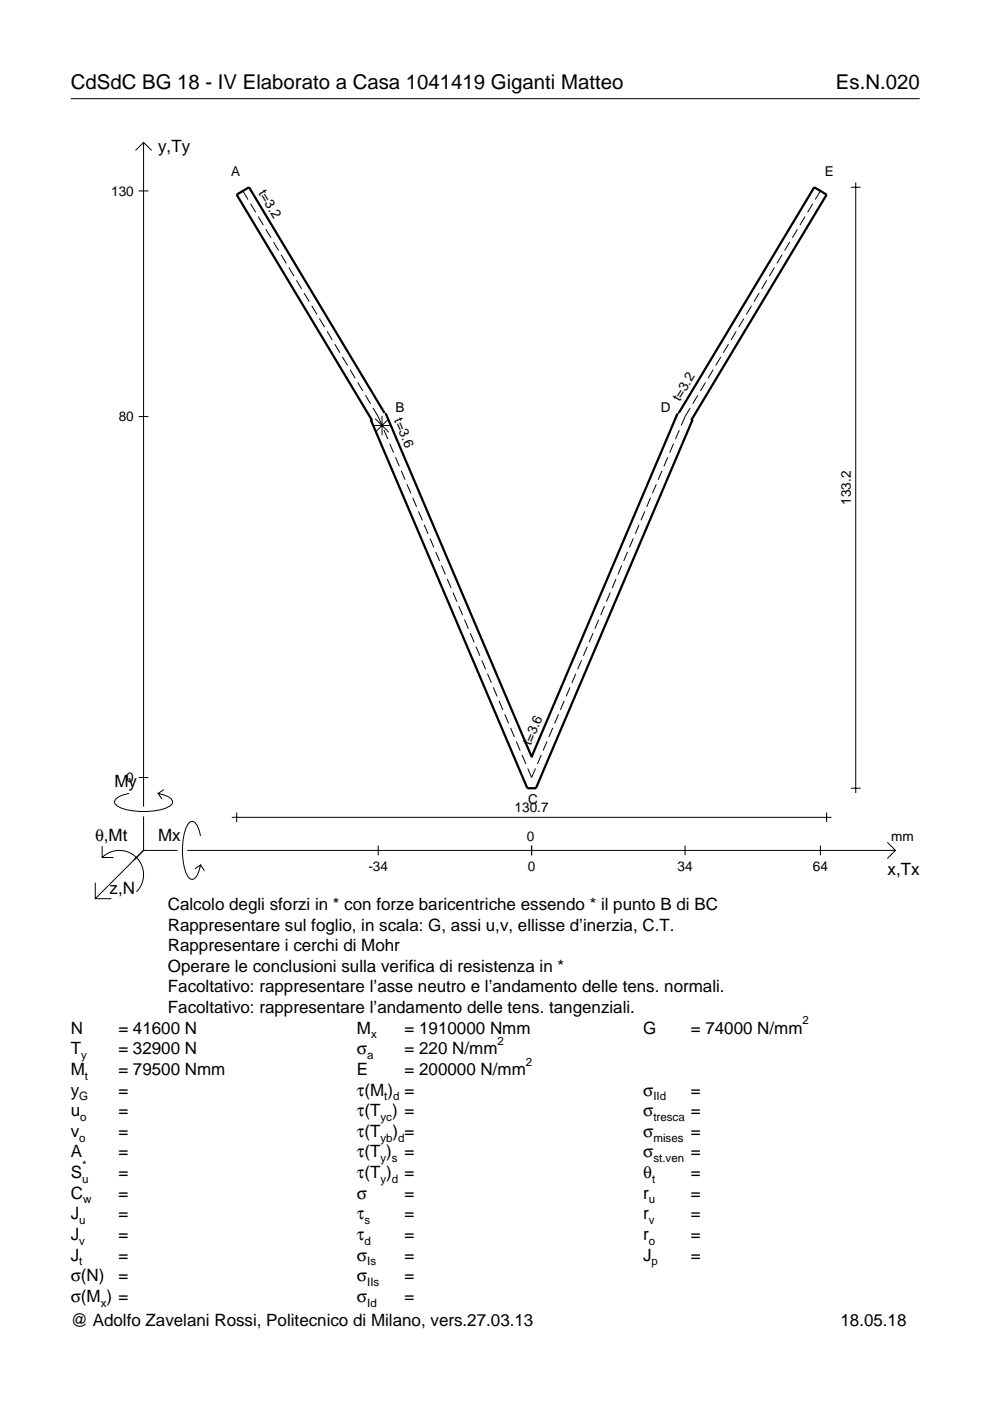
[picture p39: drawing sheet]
<svg xmlns="http://www.w3.org/2000/svg" width="210mm" height="297mm" viewBox="0 0 210 297" stroke-linecap="round" stroke-linejoin="round" font-family="sans-serif">
<defs><g id="words">
<g font-size="4.3">
<text x="15" y="18.9">CdSdC BG 18 - IV Elaborato a Casa 1041419 Giganti Matteo</text>
<text x="177.2" y="18.9">Es.N.020</text>
</g>
<g font-size="3.6">
<text x="33.5" y="32.3">y,Ty</text>
<text x="24.3" y="166.9">My</text>
<text x="20.1" y="178.2">θ,Mt</text>
<text x="33.5" y="178.2">Mx</text>
<text x="188.2" y="185.5">x,Tx</text>
<text x="23.2" y="189.6">z,N</text>
<text x="35.6" y="192.9">Calcolo degli sforzi in * con forze baricentriche essendo * il punto B di BC</text>
<text x="35.6" y="197.3">Rappresentare sul foglio, in scala: G, assi u,v, ellisse d’inerzia, C.T.</text>
<text x="35.6" y="201.7">Rappresentare i cerchi di Mohr</text>
<text x="35.6" y="206">Operare le conclusioni sulla verifica di resistenza in *</text>
<text x="35.6" y="210.4">Facoltativo: rappresentare l’asse neutro e l’andamento delle tens. normali.</text>
<text x="35.6" y="214.8">Facoltativo: rappresentare l’andamento delle tens. tangenziali.</text>
<text x="15" y="219.2">N</text>
<text x="25.1" y="219.2">= 41600 N</text>
<text x="75.7" y="219.2">M</text>
<text x="85.8" y="219.2">= 1910000 Nmm</text>
<text x="136.4" y="219.2">G</text>
<text x="146.5" y="219.2">= 74000 N/mm</text>
<text x="15" y="227.9">M</text>
<text x="15" y="223.5">T</text>
<text x="25.1" y="227.9">= 79500 Nmm</text>
<text x="25.1" y="223.5">= 32900 N</text>
<text x="75.7" y="223.5">σ</text>
<text x="75.7" y="227.9">E</text>
<text x="85.8" y="223.5">= 220 N/mm</text>
<text x="85.8" y="227.9">= 200000 N/mm</text>
<text x="15" y="232.3">y</text>
<text x="25.1" y="232.3">=</text>
<text x="75.7" y="232.3">τ(M ) =</text>
<text x="136.4" y="232.3">σ</text>
<text x="146.5" y="232.3">=</text>
<text x="15" y="236.7">u</text>
<text x="25.1" y="236.7">=</text>
<text x="75.7" y="236.7">τ(T ) =</text>
<text x="136.4" y="236.7">σ</text>
<text x="146.5" y="236.7">=</text>
<text x="15" y="245.4">A</text>
<text x="15" y="241">v</text>
<text x="25.1" y="241">=</text>
<text x="25.1" y="245.4">=</text>
<text x="75.7" y="245.4">τ(T )</text>
<text x="75.7" y="241">τ(T</text>
<text x="83.3" y="241">) =</text>
<text x="85.8" y="245.4">=</text>
<text x="136.4" y="241">σ</text>
<text x="136.4" y="245.4">σ</text>
<text x="146.5" y="241">=</text>
<text x="146.5" y="245.4">=</text>
<text x="15" y="249.8">S</text>
<text x="25.1" y="249.8">=</text>
<text x="75.7" y="249.8">τ(T )</text>
<text x="85.8" y="249.8">=</text>
<text x="136.4" y="249.8">θ</text>
<text x="146.5" y="249.8">=</text>
<text x="15" y="254.2">C</text>
<text x="25.1" y="254.2">=</text>
<text x="75.7" y="254.2">σ</text>
<text x="85.8" y="254.2">=</text>
<text x="136.4" y="254.2">r</text>
<text x="146.5" y="254.2">=</text>
<text x="15" y="262.9">J</text>
<text x="15" y="258.5">J</text>
<text x="25.1" y="262.9">=</text>
<text x="25.1" y="258.5">=</text>
<text x="75.7" y="258.5">τ</text>
<text x="75.7" y="262.9">τ</text>
<text x="85.8" y="258.5">=</text>
<text x="85.8" y="262.9">=</text>
<text x="136.4" y="262.9">r</text>
<text x="136.4" y="258.5">r</text>
<text x="146.5" y="262.9">=</text>
<text x="146.5" y="258.5">=</text>
<text x="15" y="267.3">J</text>
<text x="25.1" y="267.3">=</text>
<text x="75.7" y="267.3">σ</text>
<text x="85.8" y="267.3">=</text>
<text x="136.4" y="267.3">J</text>
<text x="146.5" y="267.3">=</text>
<text x="15" y="271.7">σ(N)</text>
<text x="25.1" y="271.7">=</text>
<text x="75.7" y="271.7">σ</text>
<text x="85.8" y="271.7">=</text>
<text x="15" y="276">σ(M ) =</text>
<text x="15" y="281.2">@ Adolfo Zavelani Rossi, Politecnico di Milano, vers.27.03.13</text>
<text x="75.7" y="276">σ</text>
<text x="85.8" y="276">=</text>
<text x="178.2" y="281.2">18.05.18</text>
</g>
<g font-size="2.9">
<text x="23.6" y="41.5">130</text>
<text x="49" y="37.2">A</text>
<text x="54.7" y="40.9" transform="rotate(59 54.7 40.9)">t=3.2</text>
<text x="174.9" y="37.2">E</text>
<text x="25.2" y="89.3">80</text>
<text x="83.5" y="89.1" transform="rotate(67 83.5 89.1)">t=3.6</text>
<text x="83.8" y="87.4">B</text>
<text x="140.1" y="87.4">D</text>
<text x="144.1" y="85.2" transform="rotate(-59 144.1 85.2)">t=3.2</text>
<text x="180.4" y="107" transform="rotate(-90 180.4 107)">133.2</text>
<text x="112.6" y="158.2" transform="rotate(-67 112.6 158.2)">t=3.6</text>
<text x="26.8" y="165.9">0</text>
<text x="109.1" y="172.3">130.7</text>
<text x="112" y="170.5">C</text>
<text x="111.7" y="178.2">0</text>
<text x="189" y="178.2">mm</text>
<text x="78.1" y="184.7">-34</text>
<text x="111.9" y="184.7">0</text>
<text x="143.6" y="184.7">34</text>
<text x="172.3" y="184.7">64</text>
</g>
<g font-size="2.4">
<text x="78.7" y="220.2">x</text>
<text x="105.5" y="221.5">2</text>
<text x="170.2" y="217.2">2</text>
<text x="17.2" y="224.5">y</text>
<text x="77.9" y="224.5">a</text>
<text x="111.5" y="225.9">2</text>
<text x="16.8" y="233.3">G</text>
<text x="18" y="228.9">t</text>
<text x="81.5" y="233.3">t d</text>
<text x="138.5" y="233.3">IId</text>
<text x="17" y="237.7">o</text>
<text x="80.7" y="237.7">yc</text>
<text x="138.5" y="237.7">tresca</text>
<text x="16.8" y="242">o</text>
<text x="80.7" y="242">yb d</text>
<text x="138.5" y="242">mises</text>
<text x="17.4" y="250.8">u</text>
<text x="17.4" y="247.8">*</text>
<text x="80.7" y="250.8">y d</text>
<text x="80.7" y="246.4">y s</text>
<text x="138.2" y="250.8">t</text>
<text x="138.5" y="246.4">st.ven</text>
<text x="17.6" y="255.2">w</text>
<text x="137.6" y="255.2">u</text>
<text x="16.8" y="263.9">v</text>
<text x="16.8" y="259.5">u</text>
<text x="77.3" y="263.9">d</text>
<text x="77.3" y="259.5">s</text>
<text x="137.6" y="263.9">o</text>
<text x="137.6" y="259.5">v</text>
<text x="16.8" y="268.3">t</text>
<text x="77.9" y="268.3">Is</text>
<text x="138.2" y="268.3">p</text>
<text x="77.9" y="272.7">IIs</text>
<text x="21.4" y="277">x</text>
<text x="77.9" y="277">Id</text>
</g>
</g></defs>
<g fill="none" stroke="#000" stroke-width=".21">
<path d="M15 20.9h180M28.7 31.9l1.7-1.7 1.8 1.7M30.4 30.2v140.8M180.4 39.7h2.1M181.4 38.7v129.5M29.4 40.5h2.1M51.5 40.5l1.1 1.8M53.1 43.2l1.1 1.8M54.7 45.9l1.1 1.8M56.4 48.6l1.1 1.8M58 51.3l1.1 1.8M59.6 54l1.1 1.8"/>
<path d="M61.2 56.7l1.1 1.9M62.9 59.4l1 1.9M162.6 59.4l-1.1 1.9M164.2 56.7l-1.1 1.9M165.8 54l-1.1 1.8M167.5 51.3l-1.1 1.8M169.1 48.6l-1.1 1.8M170.7 45.9l-1.1 1.8M172.3 43.2l-1.1 1.8M173.9 40.5l-1 1.8M64.5 62.1l1.1 1.9M66.1 64.8l1.1 1.9"/>
<path d="M67.7 67.6l1.1 1.8M69.4 70.3l1 1.8M71 73l1.1 1.8M72.6 75.7l1.1 1.8M74.2 78.4l1.1 1.8M151.2 78.4l-1.1 1.8M152.8 75.7l-1.1 1.8M154.5 73l-1.1 1.8M156.1 70.3l-1.1 1.8M157.7 67.6l-1.1 1.8M159.3 64.8l-1.1 1.9M161 62.1l-1.1 1.9"/>
<path d="M29.4 88.3h2.1M75.8 81.1l1.1 1.8M77.5 83.8l1.1 1.8M78.9 90.2h4.2M79.1 86.5l1.1 1.8 .8 1.9M79.5 88.8l2.9 2.9M81 88.2v4.1M81.4 91.2l.8 1.9M82.4 88.8l-2.9 2.9M82.6 94.1l.8 1.9M83.8 96.9l.9 2M85.1 99.8l.8 1.9"/>
<path d="M140.4 99.8l-.9 1.9M141.6 96.9l-.8 2M142.8 94.1l-.8 1.9M144 91.2l-.8 1.9M146.3 86.5l-1.1 1.8-.8 1.9M148 83.8l-1.1 1.8M149.6 81.1l-1.1 1.8M86.3 102.7l.8 1.9M87.5 105.5l.8 2M88.7 108.4l.8 1.9M89.9 111.3l.9 1.9M91.2 114.2l.8 1.9"/>
<path d="M92.4 117l.8 1.9M93.6 119.9l.8 1.9M131.8 119.9l-.8 1.9M133 117l-.8 1.9M134.3 114.2l-.8 1.9M135.5 111.3l-.8 1.9M136.7 108.4l-.8 1.9M137.9 105.5l-.8 2M139.1 102.7l-.8 1.9M94.8 122.8l.8 1.9M96 125.6l.9 2M97.3 128.5l.8 1.9"/>
<path d="M98.5 131.4l.8 1.9M99.7 134.2l.8 2M100.9 137.1l.8 1.9M102.1 140l.9 1.9M123.3 140l-.8 1.9M124.5 137.1l-.8 1.9M125.7 134.2l-.8 2M127 131.4l-.9 1.9M128.2 128.5l-.8 1.9M129.4 125.6l-.8 2M130.6 122.8l-.8 1.9M103.4 142.9l.8 1.9"/>
<path d="M104.6 145.7l.8 1.9M105.8 148.6l.8 1.9M107 151.5l.8 1.9M108.2 154.3l.9 2M109.5 157.2l.8 1.9M116 157.2l-.8 1.9M117.2 154.3l-.8 2M118.4 151.5l-.8 1.9M119.6 148.6l-.8 1.9M120.9 145.7l-.9 1.9M122.1 142.9l-.8 1.9M21.7 179.4v2.4h2.4"/>
<path d="M27.3 168.2a3.6 3.6 0 0 0-3 1.7l.1 .5a5.6 5.6 0 0 0 3.8 1.5 13.4 13.4 0 0 0 7.8-1l.5-.5 .1-.5a3.6 3.6 0 0 0-3.1-1.7l.8 1.2M29.4 164.9h2.1M30.4 173.1v7.2M34.7 167.4l-1.2 .8M42.5 177.2a3.6 3.6 0 0 0-1.7-3.1l-.5 .2a5.7 5.7 0 0 0-1.5 3.7 13.3 13.3 0 0 0 1 7.9l.5 .5 .5 .1a3.6 3.6 0 0 0 1.7-3.1l-1.2 .8M49.1 173.3h127.2M50.2 172.3v2M80.2 179.3v2M110.7 160.1l.8 1.9M111.9 162.9l.8 2 .8-2M112.7 179.3v2M114.8 160.1l-.9 1.9"/>
<path d="M145.2 179.3v2M173.9 179.3v2M175.3 172.3v2M180.4 167.1h2.1M188.1 178.6l1.7 1.7-1.7 1.7M20.2 187.2v3.3h3.4M21.7 181.8a5.1 5.1 0 0 1 7.2 0 5.1 5.1 0 0 1 0 7.3M30.4 180.3l-10.2 10.2M30.4 180.3h7.2M39.7 180.3h150.1M42.5 183.4l.8 1.2"/>
</g>
<path d="M81.7 87.4l-.2 .1-28.7-47.8-2.6 1.6 28.7 47.8-.2 .1M81.8 87.7l30.9 72.8M143.8 87.7h-.1l-31 72.8M143.9 87.5l28.7-47.8 2.7 1.6-28.7 47.8M146.7 88.9l.1 .1-33.2 78.1h-1.8l-33.2-78.1M112.7 160.5h.1" fill="none" stroke="#000" stroke-width=".48"/>
<use href="#words"/>
</svg>
